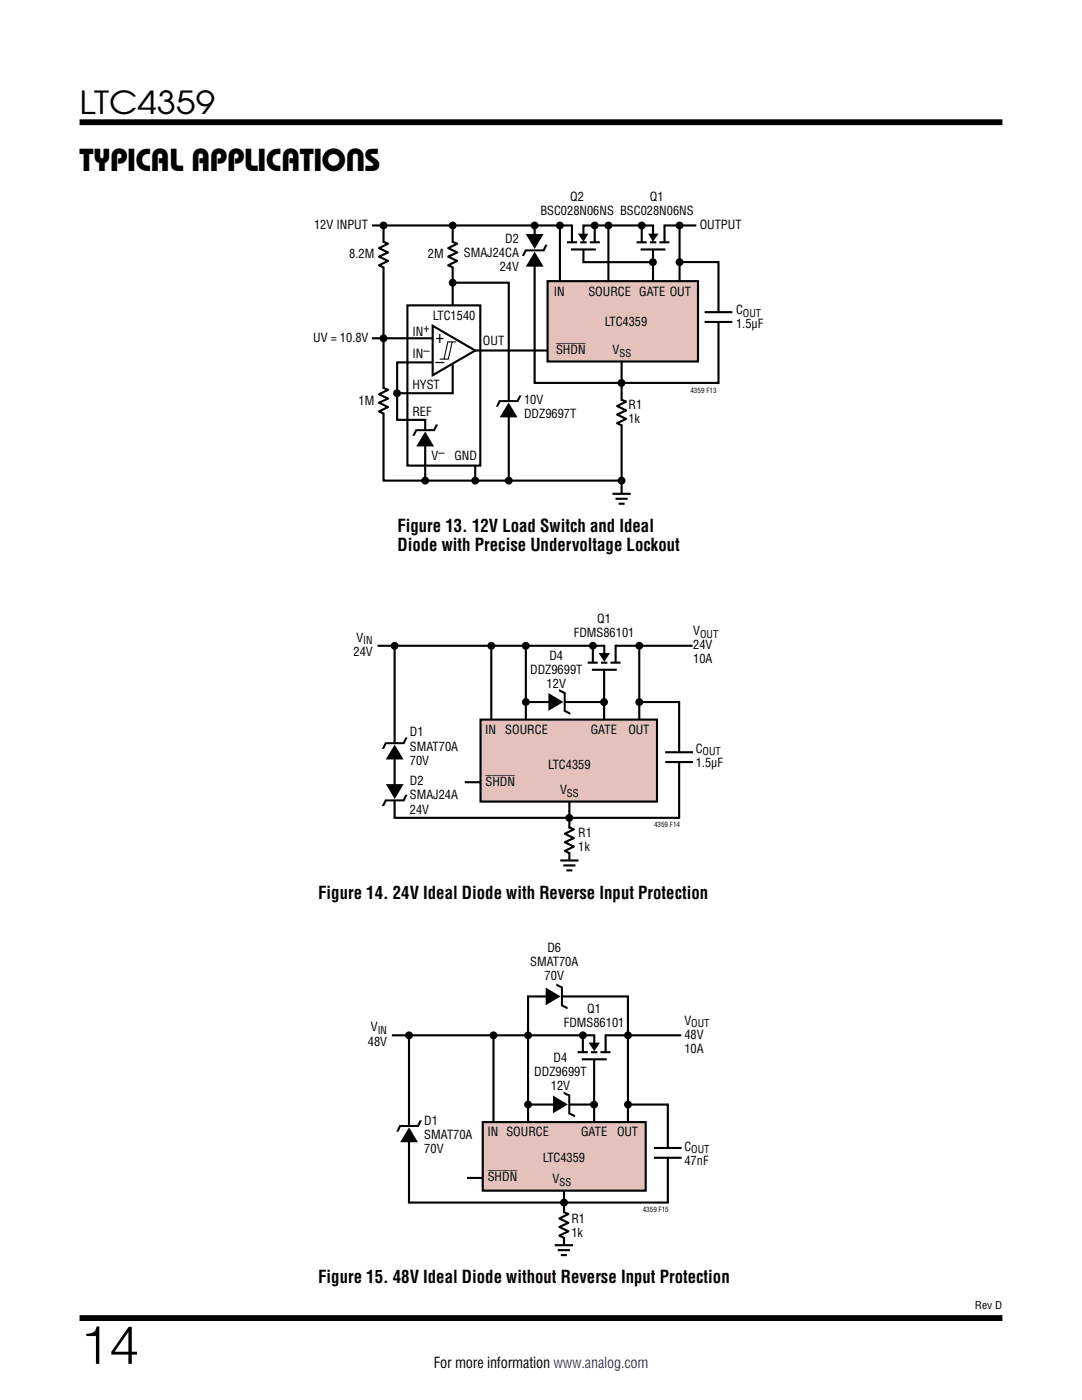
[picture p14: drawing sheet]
<svg xmlns="http://www.w3.org/2000/svg" width="216mm" height="279mm" viewBox="0 0 216 279" stroke-linecap="round" stroke-linejoin="round" font-family="sans-serif">
<defs><g id="words">
<text font-size="10.6" x="15.9" y="272.2">14</text>
<g font-size="6.3">
<text x="15.9" y="22.8">LTC4359</text>
<text x="15.9" y="34.1">TYPICAL APPLICATIONS</text>
</g>
<g font-size="3.5">
<text x="86.9" y="68.4">+</text>
<text x="86.9" y="73.4">–</text>
<text x="79.3" y="106.1">Figure 13. 12V Load Switch and Ideal</text>
<text x="79.3" y="110">Diode with Precise Undervoltage Lockout</text>
<text x="63.5" y="179.3">Figure 14. 24V Ideal Diode with Reverse Input Protection</text>
<text x="63.5" y="256">Figure 15. 48V Ideal Diode without Reverse Input Protection</text>
</g>
<text font-size="3" x="86.6" y="273.1">For more information www.analog.com</text>
<g font-size="2.5">
<text x="113.8" y="40.1">Q2</text>
<text x="129.7" y="40.1">Q1</text>
<text x="62.7" y="45.8">12V INPUT</text>
<text x="107.8" y="42.9">BSC028N06NS BSC028N06NS</text>
<text x="139.6" y="45.8">OUTPUT</text>
<text x="69.7" y="51.6">8.2M</text>
<text x="85.4" y="51.6">2M</text>
<text x="92.6" y="51.2">SMAJ24CA</text>
<text x="100.8" y="48.4">D2</text>
<text x="99.7" y="54.1">24V</text>
<text x="110.5" y="59">IN</text>
<text x="117.4" y="59">SOURCE GATE OUT</text>
<text x="86.4" y="63.8">LTC1540</text>
<text x="120.7" y="65">LTC4359</text>
<text x="146.9" y="65.5">1.5µF</text>
<text x="146.9" y="62.7">C</text>
<text x="62.5" y="68.3">UV = 10.8V</text>
<text x="82.3" y="67">IN</text>
<text x="82.3" y="71.5">IN</text>
<text x="84.5" y="66.3">+</text>
<text x="84.5" y="70.8">–</text>
<text x="96.4" y="68.9">OUT</text>
<text x="110.9" y="70.7">SHDN</text>
<text x="122.2" y="70.7">V</text>
<text x="82.3" y="77.7">HYST</text>
<text x="71.5" y="80.7">1M</text>
<text x="82.3" y="83">REF</text>
<text x="104.6" y="80.6">10V</text>
<text x="104.6" y="83.4">DDZ9697T</text>
<text x="125.4" y="81.7">R1</text>
<text x="125.4" y="84.5">1k</text>
<text x="86.1" y="91.9">V</text>
<text x="87.5" y="91.2">–</text>
<text x="90.7" y="91.9">GND</text>
<text x="119.2" y="124.3">Q1</text>
<text x="70.5" y="130.9">24V</text>
<text x="71.1" y="128.1">V</text>
<text x="109.6" y="131.6">D4</text>
<text x="114.5" y="127.2">FDMS86101</text>
<text x="138.3" y="126.7">V</text>
<text x="138.3" y="129.6">24V</text>
<text x="105.8" y="134.4">DDZ9699T</text>
<text x="109.1" y="137.3">12V</text>
<text x="138.3" y="132.4">10A</text>
<text x="81.8" y="147">D1</text>
<text x="81.8" y="149.8">SMAT70A</text>
<text x="96.8" y="146.5">IN</text>
<text x="100.8" y="146.5">SOURCE</text>
<text x="117.9" y="146.5">GATE</text>
<text x="125.4" y="146.5">OUT</text>
<text x="81.8" y="152.6">70V</text>
<text x="109.4" y="153.4">LTC4359</text>
<text x="138.8" y="150.2">C</text>
<text x="138.8" y="153.1">1.5µF</text>
<text x="81.8" y="156.7">D2</text>
<text x="81.8" y="159.5">SMAJ24A</text>
<text x="96.9" y="156.8">SHDN</text>
<text x="111.7" y="158.5">V</text>
<text x="81.8" y="162.4">24V</text>
<text x="115.4" y="167">R1</text>
<text x="115.4" y="169.8">1k</text>
<text x="109.2" y="190">D6</text>
<text x="105.8" y="192.8">SMAT70A</text>
<text x="108.7" y="195.6">70V</text>
<text x="117.2" y="202.1">Q1</text>
<text x="73.4" y="208.7">48V</text>
<text x="74" y="205.8">V</text>
<text x="112.5" y="204.9">FDMS86101</text>
<text x="136.6" y="204.5">V</text>
<text x="136.6" y="207.3">48V</text>
<text x="106.6" y="214.7">DDZ9699T</text>
<text x="110.5" y="211.9">D4</text>
<text x="136.6" y="210.1">10A</text>
<text x="109.9" y="217.5">12V</text>
<text x="84.7" y="224.4">D1</text>
<text x="84.7" y="227.3">SMAT70A</text>
<text x="97.2" y="226.8">IN SOURCE</text>
<text x="115.9" y="226.8">GATE</text>
<text x="123.2" y="226.8">OUT</text>
<text x="84.7" y="230.1">70V</text>
<text x="108.3" y="231.9">LTC4359</text>
<text x="136.6" y="229.6">C</text>
<text x="136.6" y="232.4">47nF</text>
<text x="97.3" y="235.7">SHDN</text>
<text x="110.3" y="236.2">V</text>
<text x="114" y="244">R1</text>
<text x="114" y="246.9">1k</text>
</g>
<g font-size="2.1">
<text x="148.3" y="63.2">OUT</text>
<text x="123.6" y="71.2">SS</text>
<text x="72.5" y="128.6">IN</text>
<text x="139.7" y="127.3">OUT</text>
<text x="140.2" y="150.8">OUT</text>
<text x="113.1" y="159.1">SS</text>
<text x="75.4" y="206.4">IN</text>
<text x="137.9" y="205">OUT</text>
<text x="137.9" y="230.1">OUT</text>
<text x="111.7" y="236.7">SS</text>
<text x="194.5" y="261.2">Rev D</text>
</g>
<g font-size="1.4">
<text x="137.8" y="78.5">4359 F13</text>
<text x="130.5" y="165.1">4359 F14</text>
<text x="128.2" y="241.9">4359 F15</text>
</g>
</g></defs>
<path d="M15.9 24.4h184.1M15.9 263h184.1" fill="none" stroke="#000" stroke-width="1.2" stroke-linecap="butt"/>
<path d="M121.4 45v11.7M124 56.7v41.9" fill="none" stroke="#000" stroke-width=".42"/>
<path d="M109.3 56.1h30v16h-30z" fill="#e5c1bc"/>
<path d="M109.3 56.1h30v16h-30z" fill="none" stroke="#000" stroke-width=".42"/>
<path d="M81.3 60.9h14.5v32h-14.5z" fill="#fff"/>
<g fill="none" stroke="#000" stroke-width=".42">
<path d="M74.2 45h64.7M76.4 48.2l1 .4-1.8 .9 1.8 .9-1.8 .8 1.8 .9-1.8 .8 1 .5M76.5 45v50.9h47.5M90.2 48.2l1 .4-1.8 .9 1.8 .9-1.8 .8 1.8 .9-1.8 .8 1 .5M90.3 45v15.9M90.3 56.4h11.2v39.5M111.7 45v11.1M113.1 48.4h2.1M113.9 49.8h5M114.1 44.8v3.6M115.8 48.4h1.3M116.4 49.8v2.5h13.9"/>
<path d="M117.7 48.4h2M118.7 44.8v3.6M118.7 45h-2.3v2.3M127 48.4h2M127.8 49.8h5M128 45h2.3v2.3M128.1 44.8v3.6M129.7 48.4h1.2M130.3 49.8v6.3M131.6 48.4h2M132.6 44.8v3.6M135.6 45v11.1"/>
<path d="M74.2 67.5h13.5M76.4 77.4l1 .4-1.8 .9 1.8 .9-1.8 .8 1.8 .8-1.8 .9 1 .5M81.3 60.9h14.5v32h-14.5zM94.7 70h14.6M123.9 79.7l1 .5-1.8 .8 1.8 .9-1.8 .8 1.8 .9-1.8 .9 1 .4"/>
</g>
<g fill="#000">
<path d="M115.8 46.9h1.2l-.6 .9zM129.8 46.9h1.2l-.7 .9zM99.6 79.9l3.6-.1 .4-.9h.5l-.7 1.3h-3.6l-.4 1h-.5zM101.5 80.3l1.8 3h-3.6z"/>
<circle cx="76.5" cy="45" r=".79"/>
<circle cx="90.3" cy="56.4" r=".79"/>
<circle cx="90.3" cy="45" r=".79"/>
<circle cx="106.7" cy="45" r=".79"/>
<circle cx="111.7" cy="45" r=".79"/>
<circle cx="118.7" cy="45" r=".79"/>
<circle cx="121.4" cy="45" r=".79"/>
<circle cx="128.1" cy="45" r=".79"/>
<circle cx="130.3" cy="52.3" r=".79"/>
<circle cx="135.6" cy="52.3" r=".79"/>
<circle cx="135.6" cy="45" r=".79"/>
<circle cx="76.5" cy="67.5" r=".79"/>
<circle cx="84.8" cy="95.9" r=".79"/>
<circle cx="101.5" cy="95.9" r=".79"/>
<circle cx="124" cy="95.9" r=".79"/>
</g>
<path d="M76.5 48.4v4.8M90.3 48.4v4.8M114.1 45h4.6M128.1 45h4.5M76.5 77.6v4.8M101.5 80v2.2M124 79.9v4.9" fill="none" stroke="#fff" stroke-width=".71" stroke-linecap="butt"/>
<path d="M115.8 46.9h1.2l-.6 .9zM129.8 46.9h1.2l-.7 .9z" fill="none" stroke="#000" stroke-width=".49"/>
<path d="M86.3 65l8.5 5-8.5 4.9z" fill="#fff"/>
<path d="M106.7 45v31.4h36.7v-24.1h-7.8M86.2 72.3h-7v11.5h5.6v12.1M86.3 65l8.5 5-8.5 4.9zM90.3 72.6v5.9h-11.1M140.6 62.3h5.5M140.6 64.3h5.5M94.8 92.9v3M122.2 98.6h3.7M122.8 99.5h2.4M123.4 100.5h1.2M75.3 128.9h62.9M113.6 160v11.6" fill="none" stroke="#000" stroke-width=".42"/>
<path d="M90.2 68.2h-.8l-.8 3.5h-.9M91 68.2h-.8l-.7 3.5h-.9" fill="none" stroke="#000" stroke-width=".21"/>
<g fill="#000">
<path d="M106.7 50.2l1.8 3h-3.6zM104.9 46.7h3.6l-1.8 3zM104.8 49.8h3.5l.5-1h.5l-.7 1.4h-3.6l-.4 .9h-.5zM84.8 86.1l1.8 3h-3.5zM82.9 85.7l3.6-.1 .5-.9h.4l-.6 1.3-3.6 .1-.5 .9h-.4z"/>
<circle cx="79.2" cy="78.5" r=".79"/>
<circle cx="124" cy="76.4" r=".79"/>
<circle cx="94.8" cy="95.9" r=".79"/>
</g>
<path d="M84.8 85.8v2.2" fill="none" stroke="#fff" stroke-width=".53"/>
<path d="M124 98.6v2.2" fill="none" stroke="#fff" stroke-width=".97" stroke-linecap="butt"/>
<path d="M106.7 49v2.2M143.4 62.3v1.9" fill="none" stroke="#fff" stroke-width=".71" stroke-linecap="butt"/>
<path d="M95.9 143.6h35.2v16.4h-35.2z" fill="#e5c1bc"/>
<g fill="none" stroke="#000" stroke-width=".42">
<path d="M78.7 128.9v34.3h56.8v-23.1h-7.9M98 128.9v14.7M104.9 128.9v14.7M117.3 132.2h2M118.1 133.7h5M118.3 128.9h2.3v2.3M118.3 128.7v3.5M119.9 132.3h1.3M120.5 133.7v9.9M121.8 132.2h2M122.8 128.7v3.5M127.6 128.9v14.7"/>
<path d="M92.7 156.1h3.2M95.9 143.6h35.2v16.4h-35.2zM105.1 140.1h15.4M132.7 150.1h5.6M132.7 152.1h5.6M111.8 171.7h3.6M112.4 172.7h2.4M113 173.7h1.2M113.5 165.1l1 .4-1.8 .9 1.8 .9-1.8 .8 1.8 .9-1.8 .8 1 .5M78.2 206.6h57.8M125.3 206.4v-7.5h-19.9v25.1M112.5 237.6v10.8"/>
</g>
<g fill="#000">
<path d="M119.9 130.6h1.4l-.7 1zM78.8 148.6l1.7 3h-3.5zM77 156.5h3.5l-1.7 3zM76.8 148.1h3.6l.5-.9h.4l-.6 1.3h-3.6l-.5 .9h-.4zM109.4 138.3l3 1.8-3 1.8zM111.6 137.5l1.3 .7v3.6l.9 .4v.5l-1.3-.7v-3.6l-.9-.4zM76.8 159.5h3.6l.5-.9h.4l-.6 1.3h-3.6l-.5 1h-.4z"/>
<circle cx="78.7" cy="128.9" r=".79"/>
<circle cx="98" cy="128.9" r=".79"/>
<circle cx="104.9" cy="128.9" r=".79"/>
<circle cx="118.3" cy="128.9" r=".79"/>
<circle cx="127.6" cy="128.9" r=".79"/>
<circle cx="104.9" cy="140.1" r=".79"/>
<circle cx="120.5" cy="140.1" r=".79"/>
<circle cx="127.6" cy="140.1" r=".79"/>
<circle cx="113.6" cy="163.2" r=".79"/>
</g>
<path d="M118.3 128.9h4.6" fill="none" stroke="#fff" stroke-width="1.1" stroke-linecap="butt"/>
<path d="M119.9 130.6h1.4l-.7 1z" fill="none" stroke="#000" stroke-width=".49"/>
<path d="M78.8 157.6v2.2M78.8 148.2v2.3M110.5 140.1h2.3M135.5 150.2v1.9M113.6 165.3v4.8" fill="none" stroke="#fff" stroke-width=".71" stroke-linecap="butt"/>
<path d="M113.6 171.7v2.3" fill="none" stroke="#fff" stroke-width=".97" stroke-linecap="butt"/>
<path d="M96.3 223.9h32.5v13.7h-32.5z" fill="#e5c1bc"/>
<g fill="none" stroke="#000" stroke-width=".42">
<path d="M81.6 206.6v33.4h51.7v-19.6h-8M98.5 206.6v17.4M115.3 210h2M116.1 211.4h5M116.3 206.6h2.3v2.4M116.3 206.4v3.6M117.9 210h1.3M118.5 211.4v12.6M119.8 210h2M120.8 206.4v3.6M125.3 206.6v17.4M93.2 235.1h3.1"/>
<path d="M96.3 223.9h32.5v13.7h-32.5zM105.4 220.4h13.1M130.5 229.1h5.5M130.5 231.1h5.5M110.7 248.5h3.6M111.3 249.5h2.4M111.9 250.5h1.2M112.4 241.9l1 .4-1.8 .9 1.8 .8-1.8 .9 1.8 .8-1.8 .9 1 .5"/>
</g>
<g fill="#000">
<path d="M108.9 197.1l3 1.8-3 1.7zM111 196.3l1.3 .6v3.6l1 .5v.4l-1.4-.6v-3.6l-.9-.5zM117.9 208.3h1.4l-.7 1.1zM81.6 225l1.8 3h-3.6zM79.7 224.5h3.6l.4-.9h.5l-.7 1.3h-3.5l-.5 .9h-.4zM110.3 218.6l3 1.8-3 1.8zM112.5 217.9l1.3 .6v3.6l.9 .4v.5l-1.3-.7v-3.5l-.9-.5z"/>
<circle cx="81.6" cy="206.6" r=".79"/>
<circle cx="98.5" cy="206.6" r=".79"/>
<circle cx="105.4" cy="206.6" r=".79"/>
<circle cx="116.3" cy="206.6" r=".79"/>
<circle cx="125.3" cy="206.6" r=".79"/>
<circle cx="105.4" cy="220.4" r=".79"/>
<circle cx="118.5" cy="220.4" r=".79"/>
<circle cx="125.3" cy="220.4" r=".79"/>
<circle cx="112.5" cy="240" r=".79"/>
</g>
<path d="M116.3 206.6h4.6" fill="none" stroke="#fff" stroke-width="1.1" stroke-linecap="butt"/>
<path d="M117.9 208.3h1.4l-.7 1.1z" fill="none" stroke="#000" stroke-width=".49"/>
<path d="M110 198.9h2.2M81.6 224.6v2.2M111.5 220.4h2.2M133.3 229.1v2M112.5 242.1v4.8" fill="none" stroke="#fff" stroke-width=".71" stroke-linecap="butt"/>
<path d="M112.5 248.5v2.1" fill="none" stroke="#fff" stroke-width=".97" stroke-linecap="butt"/>
<use href="#words"/>
</svg>
